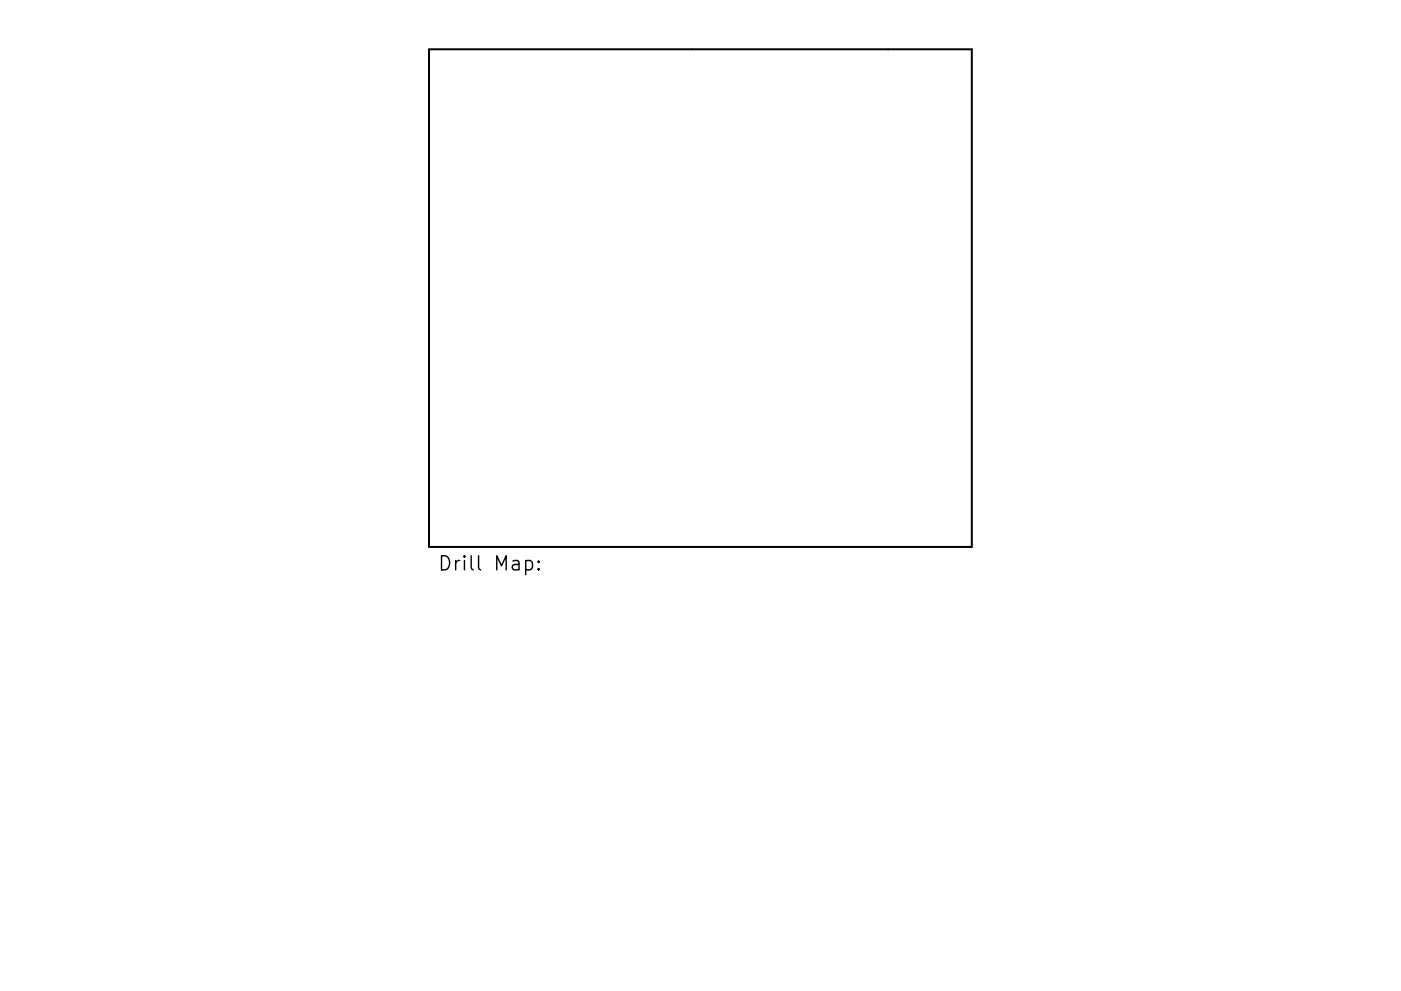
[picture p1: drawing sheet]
<svg xmlns="http://www.w3.org/2000/svg" width="297mm" height="210mm" viewBox="0 0 297 210" stroke-linecap="round" stroke-linejoin="round" font-family="sans-serif">
<defs><g id="words">
<text font-size="4.2" x="92.7" y="121.1">Drill Map:</text>
</g></defs>
<path d="M91 10.5h115v105.5h-115z" fill="none" stroke="#000" stroke-width=".42"/>
<path d="M111.5 119.1l.8-.2 .6 .6v.8l-.3 .5-.3 .1-.8-.1M114.2 119.1l.1 .1-.1 .1-.2-.1 .2-.1v.2M114.2 120.6l.1 .2-.1 .1-.2-.1 .2-.2v.3" fill="none" stroke="#000" stroke-width=".3"/>
<use href="#words"/>
</svg>
